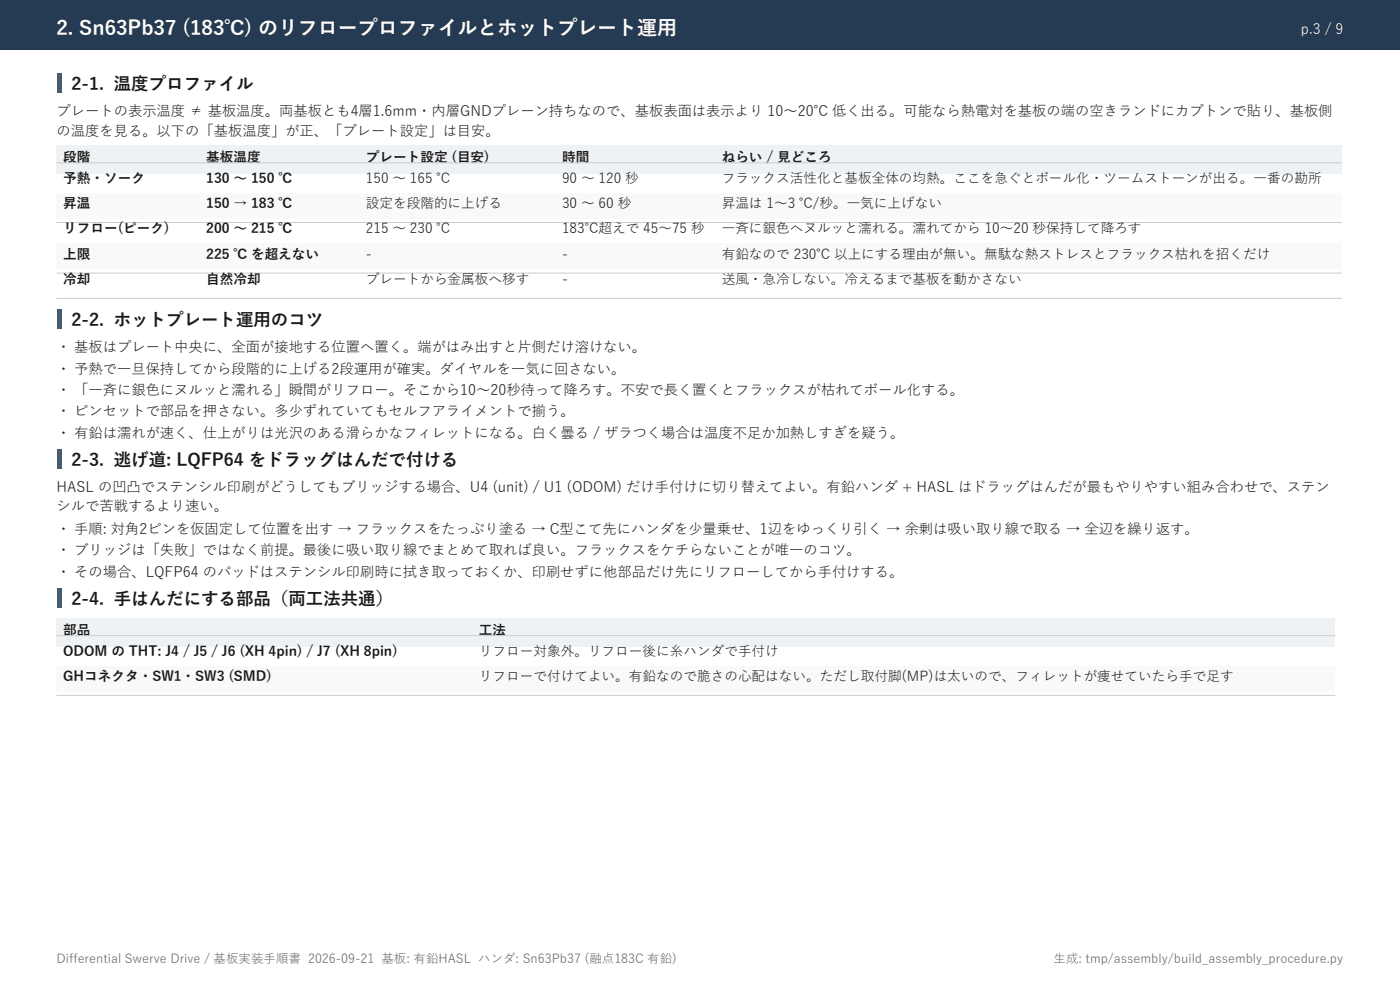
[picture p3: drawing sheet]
<svg xmlns="http://www.w3.org/2000/svg" width="297mm" height="210mm" viewBox="0 0 297 210" stroke-linecap="round" stroke-linejoin="round" font-family="sans-serif">
<defs><g id="words">
<text font-size="4.2" fill="#fff" x="12" y="7.4">2. Sn63Pb37 (183℃) のリフロープロファイルとホットプレート運用</text>
<g font-size="3.7" fill="#1a1a1a">
<text x="15.2" y="19.1">2-1. 温度プロファイル</text>
<text x="15.2" y="69.1">2-2. ホットプレート運用のコツ</text>
<text x="15.2" y="98.7">2-3. 逃げ道: LQFP64 をドラッグはんだで付ける</text>
<text x="15.2" y="128.2">2-4. 手はんだにする部品（両工法共通）</text>
</g>
<text font-size="3" fill="#fff" x="276" y="7.2">p.3 / 9</text>
<g font-size="3" fill="#1a1a1a">
<text x="12" y="24.7">プレートの表示温度 ≠ 基板温度。両基板とも4層1.6mm・内層GNDプレーン持ちなので、基板表面は表示より 10〜20℃ 低く出る。可能なら熱電対を基板の端の空きランドにカプトンで貼り、基板側</text>
<text x="12" y="28.8">の温度を見る。以下の「基板温度」が正、「プレート設定」は目安。</text>
<text x="12" y="74.8">・ 基板はプレート中央に、全面が接地する位置へ置く。端がはみ出すと片側だけ溶けない。</text>
<text x="12" y="79.3">・ 予熱で一旦保持してから段階的に上げる2段運用が確実。ダイヤルを一気に回さない。</text>
<text x="12" y="83.8">・ 「一斉に銀色にヌルッと濡れる」瞬間がリフロー。そこから10〜20秒待って降ろす。不安で長く置くとフラックスが枯れてボール化する。</text>
<text x="12" y="88.3">・ ピンセットで部品を押さない。多少ずれていてもセルフアライメントで揃う。</text>
<text x="12" y="92.8">・ 有鉛は濡れが速く、仕上がりは光沢のある滑らかなフィレットになる。白く曇る / ザラつく場合は温度不足か加熱しすぎを疑う。</text>
<text x="12" y="104.4">HASL の凹凸でステンシル印刷がどうしてもブリッジする場合、U4 (unit) / U1 (ODOM) だけ手付けに切り替えてよい。有鉛ハンダ + HASL はドラッグはんだが最もやりやすい組み合わせで、ステン</text>
<text x="12" y="108.5">シルで苦戦するより速い。</text>
<text x="12" y="113.3">・ 手順: 対角2ピンを仮固定して位置を出す → フラックスをたっぷり塗る → C型こて先にハンダを少量乗せ、1辺をゆっくり引く → 余剰は吸い取り線で取る → 全辺を繰り返す。</text>
<text x="12" y="117.8">・ ブリッジは「失敗」ではなく前提。最後に吸い取り線でまとめて取れば良い。フラックスをケチらないことが唯一のコツ。</text>
<text x="12" y="122.3">・ その場合、LQFP64 のパッドはステンシル印刷時に拭き取っておくか、印刷せずに他部品だけ先にリフローしてから手付けする。</text>
</g>
<g font-size="2.9" fill="#1a1a1a">
<text x="13.4" y="34.4">段階</text>
<text x="43.7" y="34.4">基板温度</text>
<text x="77.6" y="34.4">プレート設定 (目安)</text>
<text x="119.2" y="34.4">時間</text>
<text x="153.1" y="34.4">ねらい / 見どころ</text>
<text x="13.4" y="38.8">予熱・ソーク</text>
<text x="43.7" y="38.8">130 〜 150 ℃</text>
<text x="77.6" y="38.8">150 〜 165 ℃</text>
<text x="119.2" y="38.8">90 〜 120 秒</text>
<text x="153.1" y="38.8">フラックス活性化と基板全体の均熱。ここを急ぐとボール化・ツームストーンが出る。一番の勘所</text>
<text x="13.4" y="44.1">昇温</text>
<text x="43.7" y="44.1">150 → 183 ℃</text>
<text x="77.6" y="44.1">設定を段階的に上げる</text>
<text x="119.2" y="44.1">30 〜 60 秒</text>
<text x="153.1" y="44.1">昇温は 1〜3 ℃/秒。一気に上げない</text>
<text x="13.4" y="49.5">リフロー(ピーク)</text>
<text x="43.7" y="49.5">200 〜 215 ℃</text>
<text x="77.6" y="49.5">215 〜 230 ℃</text>
<text x="119.2" y="49.5">183℃超えで 45〜75 秒</text>
<text x="153.1" y="49.5">一斉に銀色へヌルッと濡れる。濡れてから 10〜20 秒保持して降ろす</text>
<text x="13.4" y="54.9">上限</text>
<text x="43.7" y="54.9">225 ℃ を超えない</text>
<text x="77.6" y="54.9">-</text>
<text x="119.2" y="54.9">-</text>
<text x="153.1" y="54.9">有鉛なので 230℃ 以上にする理由が無い。無駄な熱ストレスとフラックス枯れを招くだけ</text>
<text x="13.4" y="60.2">冷却</text>
<text x="43.7" y="60.2">自然冷却</text>
<text x="77.6" y="60.2">プレートから金属板へ移す</text>
<text x="119.2" y="60.2">-</text>
<text x="153.1" y="60.2">送風・急冷しない。冷えるまで基板を動かさない</text>
<text x="13.4" y="134.7">部品</text>
<text x="101.6" y="134.7">工法</text>
<text x="13.4" y="139.1">ODOM の THT: J4 / J5 / J6 (XH 4pin) / J7 (XH 8pin)</text>
<text x="101.6" y="139.1">リフロー対象外。リフロー後に糸ハンダで手付け</text>
<text x="13.4" y="144.4">GHコネクタ・SW1・SW3 (SMD)</text>
<text x="101.6" y="144.4">リフローで付けてよい。有鉛なので脆さの心配はない。ただし取付脚(MP)は太いので、フィレットが痩せていたら手で足す</text>
</g>
<g font-size="2.6" fill="#5b6670">
<text x="12" y="204.4">Differential Swerve Drive / 基板実装手順書 2026-09-21 基板: 有鉛HASL ハンダ: Sn63Pb37 (融点183C 有鉛)</text>
<text x="223.5" y="204.4">生成: tmp/assembly/build_assembly_procedure.py</text>
</g>
</g></defs>
<path d="M0 0h297v10.6h-297z" fill-rule="evenodd" fill="#243b53"/>
<path d="M12 15.5h1.1v4.3h-1.1z" fill-rule="evenodd" fill="#1f5c8b"/>
<path d="M12 30.8h272.7v6h-272.7z" fill-rule="evenodd" fill="#eef2f5"/>
<path d="M12 34.5h272.7M12 41.8h272.7" fill="none" stroke="#c8cdd2" stroke-width=".21"/>
<path d="M12 41h272.7v5.3h-272.7z" fill-rule="evenodd" fill="#f7f9fa"/>
<path d="M12 47.2h272.7M12 52.6h272.7" fill="none" stroke="#c8cdd2" stroke-width=".21"/>
<path d="M12 51.7h272.7v5.3h-272.7z" fill-rule="evenodd" fill="#f7f9fa"/>
<path d="M12 57.9h272.7M12 63.3h272.7" fill="none" stroke="#c8cdd2" stroke-width=".21"/>
<g fill="#1f5c8b">
<path d="M12 65.6h1.1v4.2h-1.1z" fill-rule="evenodd"/>
<path d="M12 95.2h1.1v4.2h-1.1z" fill-rule="evenodd"/>
<path d="M12 124.7h1.1v4.2h-1.1z" fill-rule="evenodd"/>
</g>
<path d="M12 131.1h271.3v6h-271.3z" fill-rule="evenodd" fill="#eef2f5"/>
<path d="M12 134.8h271.3M12 142.1h271.3" fill="none" stroke="#c8cdd2" stroke-width=".21"/>
<path d="M12 141.3h271.3v5.3h-271.3z" fill-rule="evenodd" fill="#f7f9fa"/>
<path d="M12 147.5h271.3" fill="none" stroke="#c8cdd2" stroke-width=".21"/>
<use href="#words"/>
</svg>
